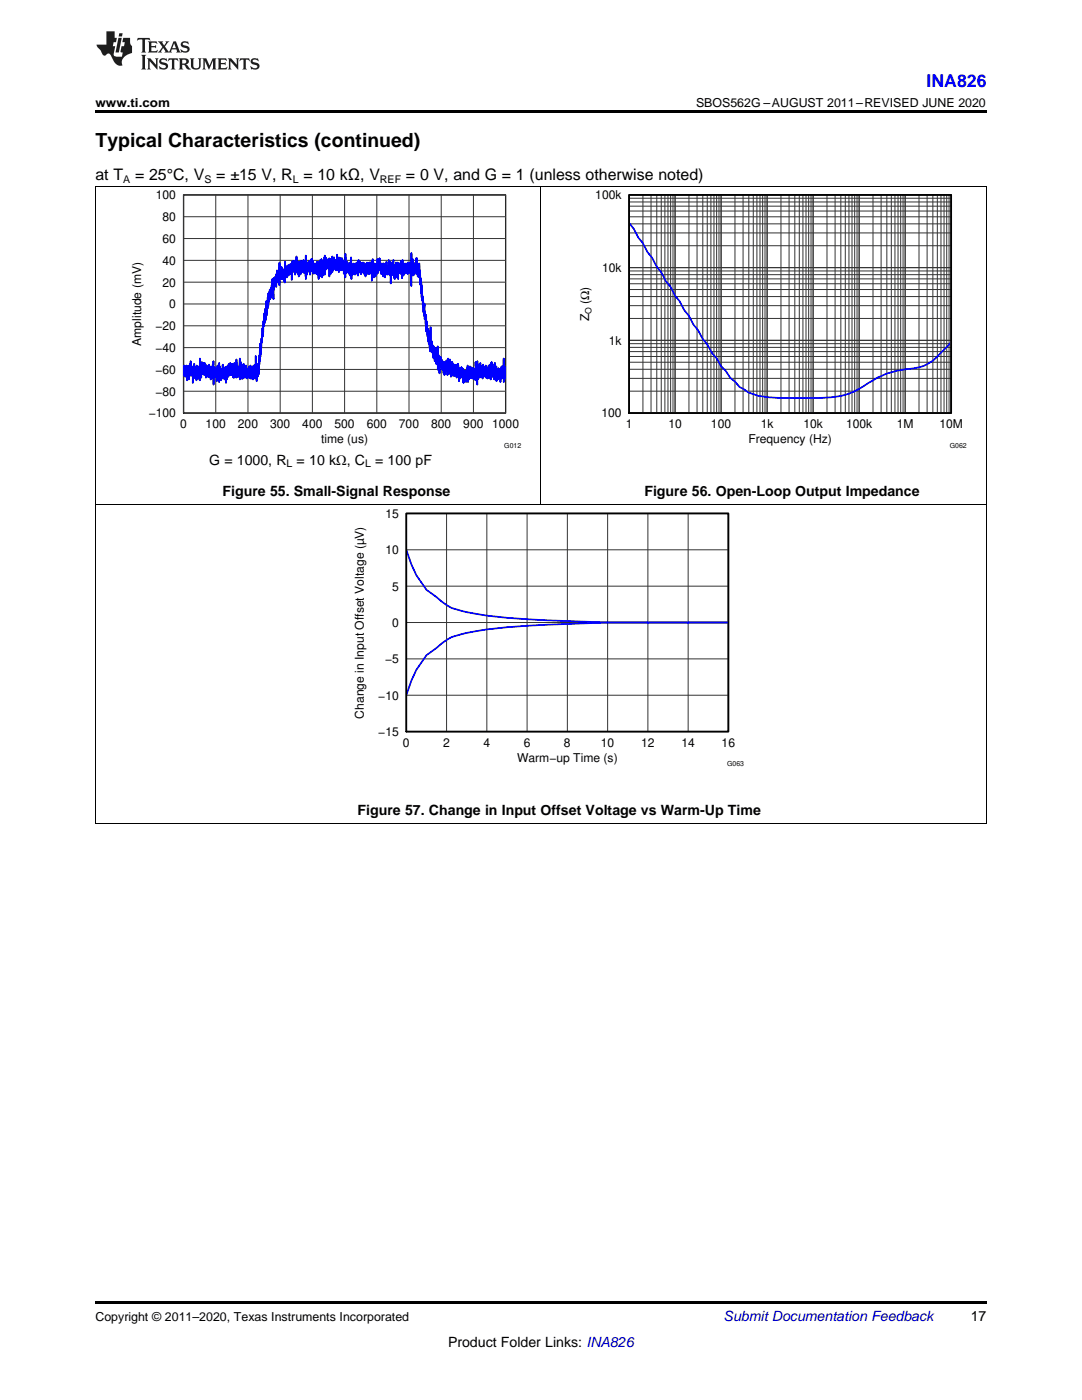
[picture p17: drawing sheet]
<svg xmlns="http://www.w3.org/2000/svg" width="216mm" height="279mm" viewBox="0 0 216 279" stroke-linecap="round" stroke-linejoin="round" font-family="sans-serif">
<defs><g id="words">
<text font-size="3.9" x="19" y="29.3">Typical Characteristics (continued)</text>
<text font-size="3.5" fill="#00f" x="184.9" y="17.3">INA826</text>
<g font-size="3.2">
<text x="19" y="36">at T</text>
<text x="27" y="36">= 25°C, V</text>
<text x="43.1" y="36">= ±15 V, R = 10 kΩ, V</text>
<text x="81" y="36">= 0 V, and G = 1 (unless otherwise noted)</text>
</g>
<g font-size="2.8">
<text x="41.7" y="92.7">G = 1000, R</text>
<text x="59.2" y="92.7">= 10 kΩ, C</text>
<text x="74.9" y="92.7">= 100 pF</text>
<text x="44.4" y="99.1">Figure 55. Small-Signal Response</text>
<text x="128.6" y="99.1">Figure 56. Open-Loop Output Impedance</text>
<text x="71.4" y="162.6">Figure 57. Change in Input Offset Voltage vs Warm-Up Time</text>
<text x="193.7" y="263.6">17</text>
<text x="89.4" y="268.9">Product Folder Links: INA826</text>
</g>
<text font-size="2.8" fill="#0000c8" x="144.4" y="263.6">Submit Documentation Feedback</text>
<g font-size="2.5">
<text x="19" y="21.4">www.ti.com</text>
<text x="138.9" y="21.4">SBOS562G –AUGUST 2011–REVISED JUNE 2020</text>
<text x="19" y="263.6">Copyright © 2011–2020, Texas Instruments Incorporated</text>
</g>
<g font-size="2.4">
<text x="31.1" y="39.8">100</text>
<text x="118.8" y="39.8">100k</text>
<text x="32.4" y="44.1">80</text>
<text x="32.4" y="52.8">40</text>
<text x="32.4" y="48.5">60</text>
<text x="32.4" y="57.2">20</text>
<text x="120.1" y="54.3">10k</text>
<text x="31" y="65.9">−20</text>
<text x="33.8" y="61.5">0</text>
<text x="117.6" y="64.1" transform="rotate(-90 117.6 64.1)">Z</text>
<text x="117.6" y="60.7" transform="rotate(-90 117.6 60.7)">(Ω)</text>
<text x="28.2" y="69" transform="rotate(-90 28.2 69)">Amplitude (mV)</text>
<text x="31" y="70.2">−40</text>
<text x="121.5" y="68.8">1k</text>
<text x="31" y="74.6">−60</text>
<text x="29.7" y="83.3">−100</text>
<text x="31" y="79">−80</text>
<text x="120" y="83.3">100</text>
<text x="36" y="85.4">0</text>
<text x="41" y="85.4">100</text>
<text x="47.5" y="85.4">200</text>
<text x="53.9" y="85.4">300</text>
<text x="60.3" y="85.4">400</text>
<text x="64.1" y="88.4">time (us)</text>
<text x="66.7" y="85.4">500</text>
<text x="73.2" y="85.4">600</text>
<text x="79.6" y="85.4">700</text>
<text x="86" y="85.4">800</text>
<text x="92.5" y="85.4">900</text>
<text x="98.2" y="85.4">1000</text>
<text x="124.9" y="85.4">1</text>
<text x="133.4" y="85.4">10</text>
<text x="141.9" y="85.4">100</text>
<text x="149.3" y="88.4">Frequency (Hz)</text>
<text x="151.8" y="85.4">1k</text>
<text x="160.3" y="85.4">10k</text>
<text x="168.8" y="85.4">100k</text>
<text x="178.9" y="85.4">1M</text>
<text x="187.4" y="85.4">10M</text>
<text x="76.9" y="103.3">15</text>
<text x="76.9" y="110.6">10</text>
<text x="78.2" y="117.8">5</text>
<text x="78.2" y="125.1">0</text>
<text x="76.8" y="132.4">−5</text>
<text x="72.6" y="143.4" transform="rotate(-90 72.6 143.4)">Change in Input Offset Voltage (µV)</text>
<text x="75.5" y="139.6">−10</text>
<text x="75.5" y="146.9">−15</text>
<text x="80.4" y="149">0</text>
<text x="88.4" y="149">2</text>
<text x="96.5" y="149">4</text>
<text x="104.5" y="149">6</text>
<text x="112.5" y="149">8</text>
<text x="119.9" y="149">10</text>
<text x="127.9" y="149">12</text>
<text x="136" y="149">14</text>
<text x="144" y="149">16</text>
<text x="103.2" y="152">Warm−up Time (s)</text>
</g>
<g font-size="2.1">
<text x="24.6" y="36.6">A</text>
<text x="40.8" y="36.6">S</text>
<text x="58.4" y="36.6">L</text>
<text x="75.8" y="36.6">REF</text>
<text x="57.2" y="93.3">L</text>
<text x="72.8" y="93.3">L</text>
</g>
<text font-size="1.7" x="118" y="62.7" transform="rotate(-90 118 62.7)">O</text>
<g font-size="1.4">
<text x="100.6" y="89.3">G012</text>
<text x="189.5" y="89.3">G062</text>
<text x="145.1" y="152.9">G063</text>
</g>
</g></defs>
<path d="M19 22h177.8v.5h-177.8zM19 259.7h177.8v.5h-177.8z" fill="#000"/>
<path d="M19 37.2h177.8M19.1 37.3v127.1M107.9 37.3v63.5M196.8 37.3v127.1M19 100.8h177.8M19 164.3h177.8" fill="none" stroke="#000" stroke-width=".2"/>
<path d="M36.6 38.9h64.3v43.5h-64.3zM125.5 38.9h64.3v43.5h-64.3zM81.1 102.5h64.2v43.5h-64.2z" fill="none" stroke="#000" stroke-width=".26"/>
<g fill="none" stroke="#333" stroke-width=".2">
<path d="M36.6 38.9h64.3v43.5h-64.3zM43.1 38.9v43.5M49.5 38.9v43.5M55.9 38.9v43.5M62.3 38.9v43.5M68.8 38.9v43.5M75.2 38.9v43.5M81.6 38.9v43.5M88 38.9v43.5M94.5 38.9v43.5M125.5 38.9h64.3v43.5h-64.3zM125.5 39.6h64.3"/>
<path d="M128.3 38.9v43.5M129.9 38.9v43.5M131.1 38.9v43.5M131.9 38.9v43.5M132.7 38.9v43.5M133.3 38.9v43.5M133.8 38.9v43.5M134.3 38.9v43.5M134.7 38.9v43.5M137.5 38.9v43.5M139.1 38.9v43.5M140.2 38.9v43.5"/>
<path d="M141.1 38.9v43.5M141.9 38.9v43.5M142.5 38.9v43.5M143 38.9v43.5M143.5 38.9v43.5M143.9 38.9v43.5M146.7 38.9v43.5M148.3 38.9v43.5M149.4 38.9v43.5M150.3 38.9v43.5M151 38.9v43.5M151.6 38.9v43.5"/>
<path d="M152.2 38.9v43.5M152.6 38.9v43.5M153.1 38.9v43.5M155.8 38.9v43.5M157.4 38.9v43.5M158.6 38.9v43.5M159.5 38.9v43.5M160.2 38.9v43.5M160.8 38.9v43.5M161.4 38.9v43.5M161.8 38.9v43.5M162.2 38.9v43.5"/>
<path d="M165 38.9v43.5M166.6 38.9v43.5M167.8 38.9v43.5M168.7 38.9v43.5M169.4 38.9v43.5M170 38.9v43.5M170.5 38.9v43.5M171 38.9v43.5M171.4 38.9v43.5M174.2 38.9v43.5M175.8 38.9v43.5M177 38.9v43.5"/>
<path d="M177.9 38.9v43.5M178.6 38.9v43.5M179.2 38.9v43.5M179.7 38.9v43.5M180.2 38.9v43.5M180.6 38.9v43.5M183.4 38.9v43.5M185 38.9v43.5M186.1 38.9v43.5M187 38.9v43.5M187.8 38.9v43.5M188.4 38.9v43.5"/>
<path d="M188.9 38.9v43.5M189.4 38.9v43.5M36.6 56.3h64.3M36.6 52h64.3M36.6 47.6h64.3M36.6 43.3h64.3M125.5 43.3h64.3M125.5 59.2h64.3M125.5 57.8h64.3M125.5 56.6h64.3M125.5 55.7h64.3M125.5 54.8h64.3"/>
<path d="M125.5 54.1h64.3M125.5 53.4h64.3M125.5 49h64.3M125.5 46.5h64.3M125.5 44.7h64.3M125.5 42.1h64.3M125.5 41.1h64.3M125.5 40.3h64.3M36.6 78.1h64.3M36.6 73.7h64.3M36.6 69.4h64.3M36.6 65h64.3"/>
<path d="M36.6 60.7h64.3M125.5 78.1h64.3M125.5 75.5h64.3M125.5 73.7h64.3M125.5 72.3h64.3M125.5 71.1h64.3M125.5 70.2h64.3M125.5 69.3h64.3M125.5 68.6h64.3M125.5 67.9h64.3M125.5 63.6h64.3M125.5 61h64.3"/>
<path d="M81.1 102.5h64.2v43.5h-64.2zM81.1 117h64.2M81.1 109.7h64.2M89.1 102.5v43.5M97.1 102.5v43.5M105.2 102.5v43.5M113.2 102.5v43.5M121.2 102.5v43.5M129.3 102.5v43.5M137.3 102.5v43.5M81.1 138.7h64.2M81.1 131.5h64.2"/>
<path d="M81.1 124.2h64.2"/>
</g>
<path d="M125.5 44.4l.9 1.2 1 1.8 .9 1.1 .9 1.8 .9 1.1 .9 1.8 1 1.1 .9 1.8 .9 1.1 .9 1.8 .9 1.1 .9 1.8 1 1.1 .9 1.8 .9 1.1 .9 1.8 .9 1 1 1.7 .9 1.1 .9 1.6 .9 .9 .9 1.4 .9 .8 1 1 1.8 1.2a20.8 20.8 0 0 0 8.3 1l2.7 .1a29.2 29.2 0 0 0 9.2-1l2.8-1.4a16.6 16.6 0 0 1 9.1-3.5 8.2 8.2 0 0 0 6.5-3.4l1.8-1.9M100.9 74.3v-.7l-.1 2v-2.1l-.1 1.2v-1.4v1.9v-2.1l-.2 3.2v-4.7l-.1 4v-2l-.1 1.8-.1-1.4-.1 1v-1.9l-.2 2.5v-1.8v2.5l-.1-2.5-.1-.2v1.6l-.1-1.6-.1 1.6-.1-1.7v2.1v-1.4l-.1 1.5v-2.1l-.1 2.1v-2.1l-.1 2.5-.1-3v2.8l-.1-2.3-.1 1.6v-2.8l-.1 3.2v-2.5l-.1 2.6v-1.7l-.1 1.2v-1.9v1.9l-.2-2.6-.1 2.6-.1-3-.1 3.4-.1-2.3v2.4l-.2-2.9-.1 2.6-.1-2.5-.1 2-.1-1.3v1.4v-1.5v2.1l-.1-2.1v1.7l-.1-1.7-.1 1.9-.1-2.5-.1 2.3v-1.9l-.1 1.4-.1-1.4v1.6l-.1-1.8v2.1l-.1-2.4-.1 2.8-.1-2v1.6l-.2-1.9v1.9v-2.3v2.1l-.1-1.4v1.4l-.1-2.6v2.6l-.1-1v1.4v-2.1l-.1 1.6-.1-2.1v2.2l-.1-1v1v-1.7l-.1 2.4v-3.6l-.1 4.7v-3.2v2.3l-.1-2.1-.1 1.8-.1-3.4v3.7l-.1-2.3v1.3v-.9l-.1 1.6v-1.6l-.1 1.7-.1-2.1v1.8l-.1-1.9v1.7l-.1-1.4v1.8l-.2-2.3v2.1h-.2v-1.8l-.1 1.8v-2.3l-.1 2.3-.1-2.1v2.4l-.1-2.1v1.3l-.1-.7v2.1l-.1-3.4-.1 2.7v-2.1l-.2 2.8v-2l-.1-.1v1.5l-.2-1.7v1.7l-.1-1.7v2.3l-.1-2.3v2.4l-.1-2.8v2.7v-2.7l-.2 1.8v-1.6v1.4l-.1-.2v-1.7v1.9l-.1-1.9-.2 2.3-.1-2.1v1.9l-.1-1.6v2.3l-.1-3.2-.1 1.8v-2.1l-.1 2.3v-2.1l-.1 2.2-.1-2.2v2.6l-.1-2.1v1.6v-2l-.2 1.8-.1-1.9v2.2l-.1-1.5v1.4l-.1-1.8-.1 1.9v-2.1l-.1 1.6v-2.3l-.1 2.3v-1.2l-.1 .7-.1-1.4v2.6v-3l-.1 2.3v-2.3l-.1 2v-2.5v2.3l-.1-1.4-.1 1.4v-1.4l-.1 2.1-.1-3.1-.1 3.3v-2.8l-.2 1.9v-2.1l-.1 2.1v-1.8l-.2 2.3-.1-2.3v2.7v-2.1l-.1 1.5v-1.9l-.1 2.1v-2.3l-.1 1.4-.1-1.5v1.7v-1.4l-.1 1.2-.2-2.2-.1 1.5v-1.7l-.1 2.1-.1-1.6v2.8v-2.9l-.1 1.2-.1-1.9-.1 2.9-.1-4.7v3.7v-2.3l-.1 1.9v-1.7l-.1 1.5v-1.7l-.1 2.1-.1-3.1v2.2l-.1-.8-.1 1.2v-1.8v.9l-.2-2.1v2.5l-.1-2v1.6v-2.3v1.4v-.8l-.2 .8v-2.1v2.1l-.1-2.2v1.4l-.1-1.4v1.4l-.1-.2v-4v4.9l-.1-3.4-.1 2.7v-2.7v-.3l-.1 2.1-.1-2.4v2v-2.4l-.1 1.7v-1.9l-.1 1.6-.2-3.1v2.1l-.1-3.2v-.2v2.1l-.2-2.8-.1 1.6v-3.1l-.1 2.4-.1-1.9v1.2l-.2-3.5-.1 .4v-2.1l-.1 2.3v-2.8l-.1 1.9v-3l-.1 1.4-.2-4.3-.1 2.8v-2.3l-.1 2.1-.1-2.1v2.1l-.1-2.6-.1 1.9v-3l-.1 3.2-.1-3.2v2.1v-1l-.2 1.4v-1.4l-.1 1.7v-1.7v2.2v-1.9l-.1 1.1v-1.4l-.1 1.9v-1.9l-.1 2.4v-3.3l-.1 2.3v-1.4l-.1 1.2-.1-3.3v6.6l-.1-4.5-.1 1.9-.1-2.1v1.9l-.1-1.7-.1 1.9-.1-1.6-.1 1.8-.1-2.3v2.3l-.1-2-.1 1.4v-1.4v1.8l-.3-1.9v1.5l-.1-1.4v2l-.2-2v2.3l-.2-3.1-.1 3.6v-2.9v1.9l-.1-2.5-.1 2.5v-1.6l-.1 1.8v-2.1v1.9l-.1-1.9-.1 1.9v-1.9v1.5l-.1-1.2-.1 1.6v-1.9v3.1l-.2-3.3v3l-.1-2.3-.1 1.7-.1-2.4v2.6v-1.4l-.2 1.2v-1.9v2.8l-.1-2.4v2.2l-.1-2.4-.1 1.6v-2.8l-.1 2.9v-1.9l-.1 1.9v-1.9l-.1 1.8v-2l-.1 1.8-.1-2.1v4.2l-.1-4v2.4l-.2-3v2v-1.6l-.1 2.1v-2.6l-.1 2.4v-1.4l-.1 1.9-.1-1.5-.1 1.2v-1.4v1l-.1-1.9-.1 2.6v-1.7l-.1 1.4-.1-1.8v2.7l-.1-2.7-.1 1.3v-1.4l-.1 2.6-.1-2.6-.1 1.9v-1.8v2v-1.8l-.2 1.8v-2.1l-.1 2.1v-2l-.1 1.3-.2-2.5v2.5l-.1-2-.1 2.5-.1-2.6-.1 2.4v-2.6l-.1 3-.1-2.1-.1 1.5-.1-1.4v2.5l-.1-2.5-.1 2v-2.1l-.1 2.8-.1-2.7-.1 2v-3v3.3l-.1-2.1-.1 3.2v-4.1l-.1 2.7v-2.3v2.1l-.1-1.9-.1 1.9v-2.1v2.1l-.1-1.9v2.1l-.1-2.3-.1 2.3-.1-1.6-.1 1.4v-1.8v2l-.1-1.6v1l-.1-1.7v1.7l-.1-1.5v2.2l-.2-1.7v2.1v-2.3l-.1 1.9-.2-2.1v1.8v-2.1l-.1 2.1-.1-1.4v1.2l-.1-1.9v1.7v-1.2l-.1 1.4v-1.4l-.1 1.8-.1-2.1v2.1v-2.3l-.2 1.6v-1.8v1.6l-.1-1.4-.1 1.9v-2.4l-.1 2.4v-2.3l-.1 3v-2.4l-.1 2.1v-2l-.1 1.6v-1.9v2.1v-1.8l-.2 2v-2.1l-.2 2.2v-1.9l-.1 1.6v-1.4l-.1 1.6v-2.1l-.1 2.1-.1-1.8-.1 1.9v-2.1v2l-.1-2-.1 3v-4.3v3.3l-.1-1.8-.1 2.1-.1-2.6-.1 2.1v-1.9l-.1 2.1-.1-2.1v1.2l-.1-.9v1.2l-.1-1.7-.1 1.9v-2.1l-.1 2.3v-2.3l-.1 1.9-.1-3.4v4.7l-.1-3.2-.1 1.4v-1.4l-.1 2.5v-2.5l-.1 1.8-.1-2.1-.1 1.7v-.2v-1.9l-.2 2.3-.1-2.3v2.5l-.1-2.5-.2 2.1-.1-1.9v2.6v-2.9l-.1 2v-1.7l-.1 1.2-.1-1.2v2.3v-3.2l-.1 2.5-.1-1.1v1.8l-.1-2.1v1.9l-.2-1.9v1.7v-.2l-.1-2-.1 1.9v.1l-.1-1.4v2l-.1-1.8-.1 2.1v-3.1l-.1 2.6-.1-1.9v2.1v-2.1l-.1 2.8-.1-3-.2 3.5v-3.7v2.1l-.1-1.4-.1 1.4-.1-1.7v1.5l-.1-1.5-.1 1.7-.1-1.9v2.1l-.1-2.4-.1 2.4-.1-2.8v3.8l-.1-3.4v2.6l-.1-2.1v2.1v-1.8l-.2 2.8v-3v.2l-.1 3.2-.2-3.7-.1 3.1-.1-2.9-.1 3.3-.1-3v3l-.1-2.6v3.1l-.1-3.1-.1 2.1-.1-2.5-.1 2.5v-2l-.1 2-.2-2.1v1.7v-1l-.1 1.2v-1.8l-.1 1.6v-1.7l-.1 2.1v-2v1.8l-.1-2.5-.1 2.5-.1-2.8v2.3l-.1 .1-.1-2.4v2.4v-1.9l-.2 2.6-.1-2.8-.1 2.3v-1.9v1.7h-.1l-.1-1.9-.1 1.9v-1.5l-.1 1.4v-1.3l-.1 2.1-.1-2.4-.1 3.3v-4.7v4.2l-.1-3v2.3l-.1-1.9-.2 1.9v-2.6l-.1 2.4-.1-2.3v2.1v-1.7l-.1 1.7-.1-1.2v1.2l-.1-1.4v2l-.1-2.7-.2 2.8v-2.4v1.9l-.1-1.9v.2l-.1 2.6v-3l-.1 2.5-.2-2.5v1.9h-.1v-2.9l-.1 2.9-.1-2.2v2.6l-.1-1.8v2.1l-.1-2.8-.1 2.3v-2.1l-.2 1.9v-1.7l-.1 1.7v-2.1v2.1l-.1-1.9-.1 .4v3.3v-3l-.1 1.2v-1.2l-.1 1.8v-2l-.1 2v-2l-.1 1.4v-1l-.1 1.4-.1-1.6v.2v1.9l-.1-2.1-.1 1.8v-1.3v1.1l-.2-1.4v2.3l-.1-2.1v1.7l-.1-1.4v1.6l-.1-3-.1 4.2v-2.6v2.4l-.1-2.4-.2 1.9v-1.9l-.1 1.7-.1-1.7v.3v1.6l-.1-2.4-.2 2.4v-2.1l-.1 2.1v-2.8v2.8l-.1-3.3v4.5l-.1-3.5v3.3l-.1-2.4v2.1v-2.3l-.1 2.3-.2-2.4v2.2l-.2-1.5v2.6v-2.5l-.1 1.8v-1.4l-.1 1.9v-1.7v1.2l-.1-1.2-.2 2.4v-2.3v4.2l-.1-3-.2 1.4v-2.4l-.1 3.1-.1 .2v-1.6l-.1 2.1-.1-1.4v1.6l-.1-1.9v1.9v-1.6l-.1 2.1-.1-1.7-.1 2.6-.1-1.7-.1 2.4v-1.6l-.2 2.8v-2.9l-.1 3.8-.1-2.3-.1 2.6v.4v-2.1l-.1 1.7v-.5l-.3 3.5v-1.7l-.1 2.7v-1.4l-.3 3.9v-1.9v2.4l-.1-2.6-.1 3.5v-1.2l-.2 3.8v-2.1l-.1 2.4-.1-2.2v2.4l-.2-2.6v3.5v-3.3l-.1 2.6-.1-4.4-.1 4.6-.1-2.5v2.1v-2.3l-.1 2-.1-2v2.7v-2l-.1 2.1-.1-2.6-.1 2.5-.1-2v2l-.2-2.7v2.7l-.1-2-.1 1.8-.1-2.3v2.1l-.1-1.9-.1 .2v1.9v-1.6l-.2 1.8-.1-2v1.6l-.1-2.3-.1 2.5-.1-2.3-.1 2.3-.2-2.8v2.6l-.1-2.1-.1 2.5v-2.8l-.1 2.8-.1-2.7v2.7l-.1-3.4v2.5l-.2-2.1v3.1v-4.1l-.2 3.6v-1.7v1.5l-.1-1.5-.1 1.7-.1-2.1-.1 2.1-.1-3.5-.1 3.7v-1.9l-.1 1.4-.1-1.8v1.6l-.1-2.3-.1 3v-2.3v2.1l-.1-2.3v2.5l-.1-2.3v2.1l-.1-1.9-.1 1.4v-2.1l-.1 2.3v-2.3v2.1h-.2v-2.1v.2v2.1l-.1-2.5-.1 2.5-.1-2.3v2.3l-.1-2.1v2.4l-.1-2.3v2.1v-2.1l-.1 2.1-.1-1.9-.1 2.6-.1-2.4v3.1l-.1-3.1-.1 1.7v-1.7v.2l-.1 2.2v-2.2l-.1 1.4-.1-1.3v1.3l-.1-1.4v1.9v-2.6l-.1 2.8-.1-2-.1 1.8-.1-1.8v2.3l-.2-2.8-.1 2.3-.1-3v3.9l-.1-2.8v2.2v-1.7l-.1 1.4h-.1v-2.5v2.7l-.1-1.8v2.3l-.1-2.5-.1 1.8-.1-1.9-.1 1.5-.1-1.7v1.7l-.1-1.2v1.4v-1.2l-.1 2.8v-4.7l-.1 2.9v.4l-.1-2.6-.1 2.6v-1.8l-.1 1.6v-1.9l-.1 1.6v-1.4l-.1 2.2v-2.4v1.9l-.1-2.1v2.1l-.2-2.4v2.4l-.1-1.7v1.7l-.1-1.7-.1 1.5v-1.7l-.1 1.9v-2.3l-.1 2-.1-2v2.5l-.1-2.5v1.8v-1.9l-.1 1.9-.1-2.3-.1 2.5v-2.3v2.1l-.1-2.3-.1 2.3v-1.8l-.1 1.6-.1-2.3-.1 3.2-.1-3-.1 2.5-.1-3.3v4.3l-.1-2.6-.1 2.3v-2.5l-.2 2.5-.1-2-.1 1.4-.1-2.1v3l-.1-2.1-.1 1.6-.1-2.1v1.7v-1.5l-.1 1.5v-2.4l-.1 2.8v-1.8l-.1 2-.1-2.1v2.9v-2.8l-.1 1.1v-1.2l-.1 1.2v-1.6l-.1 1.8v-2l-.1 2.1-.1-2.9v2.6v-2.1l-.2 2.3-.1-2v2.8l-.1-2.4v1.6l-.1-1.6v1.7l-.1-1.9-.1 2.8-.1-3v1.4l-.1-1v1l-.1-1.2v2.1l-.2-2.1v1.9v-2.1l-.2 1.6M81.1 109.7a19.7 19.7 0 0 0 4 8l2 1.5a9.6 9.6 0 0 0 5 2.7 67.9 67.9 0 0 0 13.1 1.7 618.9 618.9 0 0 0 40.2 .6h-4.1a556.2 556.2 0 0 0-36.1 .7 59.1 59.1 0 0 0-15.1 2.2l-1 .6-4 3.1a19.7 19.7 0 0 0-4 7.9" fill="none" stroke="#00f" stroke-width=".35"/>
<path d="M125.5 38.9h64.3v43.5h-64.3zM81.1 102.5h64.2v43.5h-64.2z" fill="none" stroke="#000" stroke-width=".35"/>
<g fill="#231f20">
<path d="M27.5 7.6l-.1 .5 .4-.2h.6v.1v2.1l-.2 .4h1l-.3-.4v-2.1l.1-.1h.5l.5 .2-.2-.5zM29.5 8.3l.2 .3v1.5l-.2 .4h1.8l.2-.6a1.04 1.04 0 0 1-1.3 .2v-.7h.6l.3 .2v-.6l-.3 .2h-.6v-.6l.8-.1 .4 .3-.2-.5zM31.5 8.3l.9 1.1-.9 1.1h.8l-.2-.2 .5-.7 .4 .7-.2 .2h1.5l-.1-.2 .1-.4h.9l.1 .4-.2 .2h1l-.3-.3-.7-1.9h-.5l-.9 2-.8-1 .9-1h-.8l.1 .3-.3 .5-.4-.6 .2-.2zM34.7 8.6l.4 1h-.7zM36.3 8.4a.63 .63 0 0 0-.2 .7 .63 .63 0 0 0 .6 .4l.6 .2 .1 .2a.75 .75 0 0 1-.7 .4 .75 .75 0 0 1-.6-.5l.1 .7 .1-.1a1.11 1.11 0 0 0 1.5-.6 1.13 1.13 0 0 0-1.2-.8l-.1-.4a1.04 1.04 0 0 1 1.2 .2l-.2-.5-.1 .1-.5-.2zM28.2 10.9l.2 .4v2.2l-.2 .4h1l-.3-.4v-2.2l.3-.4zM29.3 11.6l.3 .4v1.5l-.3 .4h.8l-.2-.4v-1.3l1.5 1.7v-1.9l.2-.4h-.7l.2 .4v.9l-1.1-1.3zM32 11.8a.62 .62 0 0 0-.2 .7 .62 .62 0 0 0 .6 .4l.6 .1 .1 .3a.76 .76 0 0 1-.7 .3 .76 .76 0 0 1-.6-.4l.1 .7 .1-.1a1.11 1.11 0 0 0 1.5-.6 1.13 1.13 0 0 0-1.2-.8l-.1-.4a1.04 1.04 0 0 1 1.2 .2l-.2-.6-.1 .1-.5-.1zM33.7 11.6l-.2 .6a.61 .61 0 0 1 .8-.3v1.6l-.2 .4h.9l-.2-.4v-1.6a.63 .63 0 0 1 .8 .3l-.2-.6zM35.6 11.6l.3 .4v1.5l-.3 .4h1l-.2-.2v-.8l.5 .2a.76 .76 0 0 0 1.2 .7l-1-1a.58 .58 0 0 0 .6-.5 .58 .58 0 0 0-.5-.6zM36.4 11.9h.1a.45 .45 0 0 1 .5 .1 .45 .45 0 0 1 .1 .5l-.7 .2zM37.9 11.6l.2 .2a2.17 2.17 0 0 0 .3 1.9 .99 .99 0 0 0 1.6-.6v-1.1l.2-.4h-.7l.2 .2a1.92 1.92 0 0 1-.2 1.8 .6 .6 0 0 1-.9-.5v-1.1l.2-.4zM40.4 11.6l.2 .4v1.5l-.2 .4h.7l-.2-.4v-1.4l.8 1.8 .8-1.8v1.4l-.2 .4h.9l-.2-.4v-1.5l.2-.4h-.8l-.6 1.5-.6-1.5zM43.4 11.6l.2 .4v1.5l-.2 .4h1.8l.2-.6a1.04 1.04 0 0 1-1.3 .1v-.6h.5l.4 .2v-.6l-.4 .2h-.5v-.7h.8l.3 .3-.1-.6zM45.5 11.6l.2 .4v1.5l-.2 .4h.7l-.2-.4v-1.3l1.5 1.7v-1.9l.2-.4h-.7l.2 .4v.9l-1.1-1.3zM47.9 11.6l-.1 .6a.61 .61 0 0 1 .8-.3v1.6l-.3 .4h1l-.3-.4 .1-1.6a.63 .63 0 0 1 .7 .3l-.1-.6zM50.2 11.8a.62 .62 0 0 0-.2 .7 .62 .62 0 0 0 .6 .4l.6 .1 .2 .3a.76 .76 0 0 1-.8 .3 .76 .76 0 0 1-.6-.4l.1 .7 .2-.1a1.11 1.11 0 0 0 1.5-.6 1.13 1.13 0 0 0-1.3-.8l-.1-.4a1.04 1.04 0 0 1 1.2 .2l-.1-.6-.2 .1-.5-.1z"/>
<path d="M21.2 6.3v2.6h-1.9l.1 .4 .7 .9a.91 .91 0 0 0 1 .8 .56 .56 0 0 1 .5-.3 .56 .56 0 0 1 .5 .3l.4 .8a1.53 1.53 0 0 0 1.9 1.2 1.54 1.54 0 0 1 1-2.1l.9-.3v-1.4a1.52 1.52 0 0 1-.3-1.6h-1.4l-.2 .8h.5l-.2 .8h-.4l-.2 1v.2l.4 .1-.2 .8a1.93 1.93 0 0 1-1.6-.3l.3-1.8h-.5l.2-.8h.4l.2-.8h-.4v-1.3zM23.6 7.6l-.6 2.9h.7l.6-2.9zM23.8 6.6l-.1 .7h.6l.2-.7z"/>
</g>
<use href="#words"/>
</svg>
